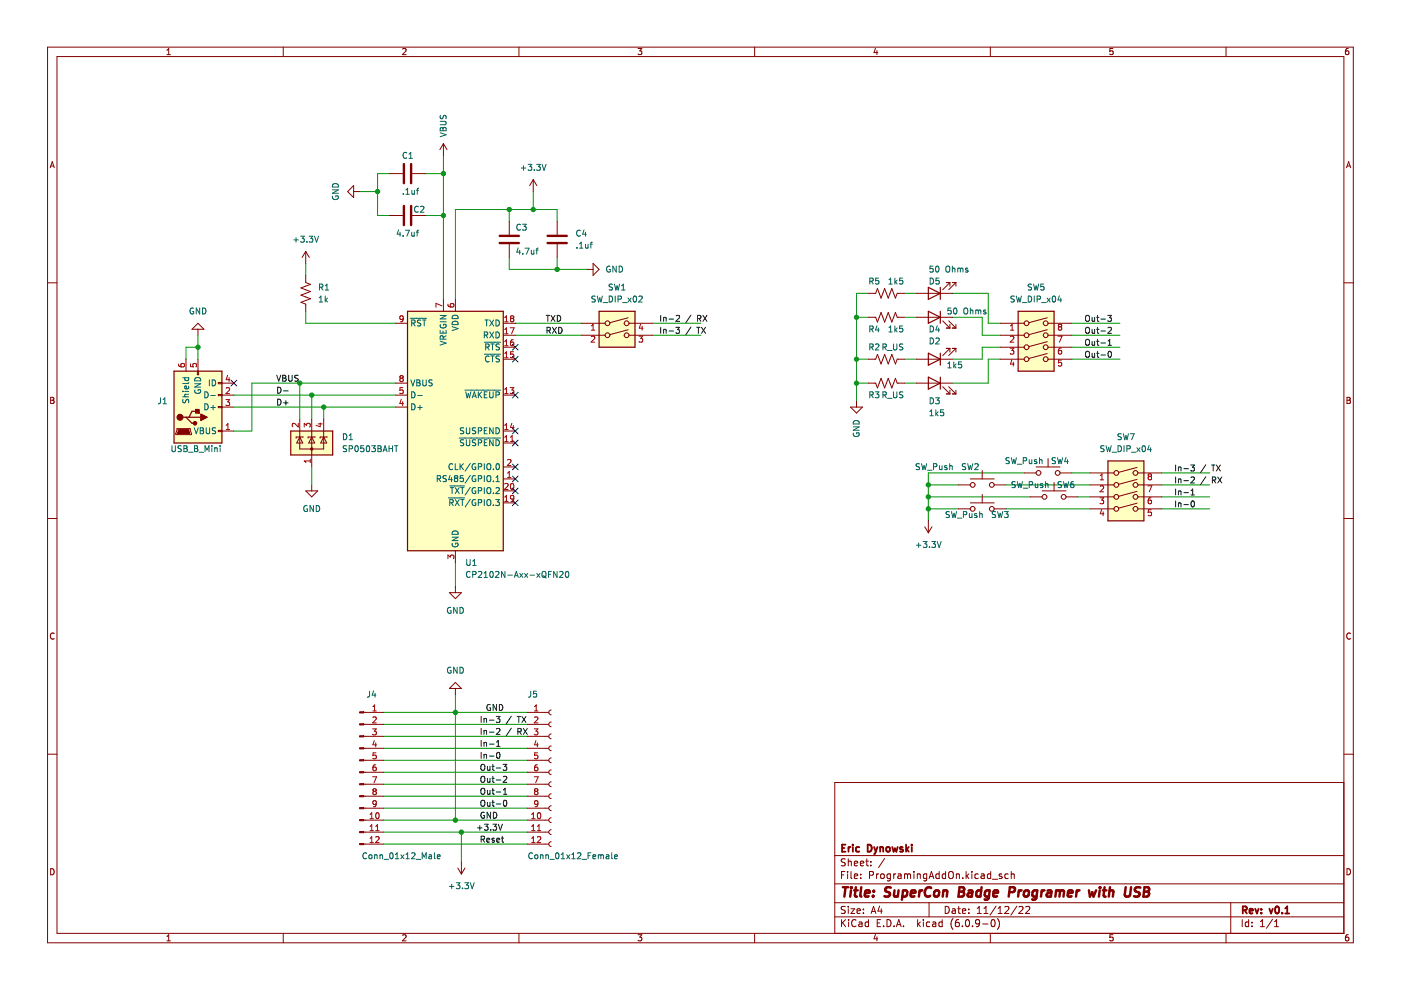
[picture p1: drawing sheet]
<svg xmlns="http://www.w3.org/2000/svg" width="297mm" height="210mm" viewBox="0 0 297 210" stroke-linecap="round" stroke-linejoin="round" font-family="sans-serif">
<path d="M.1 0h297v209.9h-297z" fill-rule="evenodd" fill="#fff" stroke="#fff" stroke-width=".21"/>
<g fill="none" stroke="#840000" stroke-width=".21">
<path d="M10.1 10h276.8v189.9h-276.8zM12.1 12h272.8v185.9h-272.8zM35.4 11.6h.7M35.4 10.7l.4-.4v1.3M60.1 10v2M85.4 10.4l.5-.1 .2 .4-.8 .9h.8M110 10v2M135.3 10.3h.8l-.5 .5 .4 .1v.6l-.2 .1-.5-.1M160 10v2M185.6 10.2l-.3 .9h.8M185.9 10.7v.9M210 10v2"/>
<path d="M236 10.3h-.7v.6l.6-.1 .1 .7-.2 .1-.5-.1M259.9 10v2M285.9 10.3h-.4l-.2 .3v.7l.2 .3 .4-.1v-.7h-.4l-.2 .2M10.6 35.6l.5-1.3 .4 1.3M10.8 35.2h.6M75 39.3v2.6l-1.3-1.3zM82.6 36.8h2.8M87.4 36.8h2.8M94 30.5v2.5M94 30.5l-.7 1.2M94 30.5l.8 1.2M113.1 38.1l-.8 1.2"/>
<path d="M113.1 38.1v2.5M113.1 38.1l.7 1.2M285.5 35.6l.4-1.3 .5 1.3M285.6 35.2h.6M10.1 60h2M64.8 53.3v2.5M64.8 58.4v1.5l1 .4-2 .8 2 .7-2 .8 2 .7-2 .8 1 .4v1.5M64.8 53.3l-.7 1.3M64.8 53.3l.8 1.3M75 40.6h1.2M82.6 45.7h2.8M87.4 45.7h2.8"/>
<path d="M108 47v2.8M108 51.8v2.8M118.1 47v2.8M118.1 51.8v2.8M124.5 57.1h1.2M125.7 55.8l1.3 1.3-1.3 1.3zM200.6 59.9h.8M201.4 59.9l-1.5 1.5M201.4 59.9v.8M201.9 59.9h.8M202.7 59.9l-1.6 1.5M202.7 59.9v.8"/>
<path d="M284.9 60h2M39.4 76.2v2.5M40.7 69.8l1.3-1.3 1.2 1.3zM41.8 78.7h.3v.8h-.3zM42 69.8v1.3M42 76.2v2.5M83.9 68.5h2.5M94 63.5v2.5M96.6 63.5v2.5M106.7 76.2h2.5M106.7 68.5h2.5M106.7 71.1h2.5"/>
<path d="M106.7 73.6h2.5M123.2 68.5h5.1M123.2 71.1h5.1M133.2 69.9l-3.9 1.1M133.2 67.4l-3.9 1M133.4 68.5h5M133.4 71.1h5M184.1 67.3h1.6l.3 1 .8-2 .8 2 .7-2 .8 2 .7-2 .4 1h1.5M184.1 62.2h1.6l.3-1 .8 2 .8-2 .7 2 .8-2 .7 2 .4-1h1.5M184.1 76.2h1.6l.3-1.1 .8 2.1 .8-2.1 .7 2.1 .8-2.1 .7 2.1 .4-1h1.5M194.3 67.3h7.6M194.3 62.2h7.6"/>
<path d="M194.3 76.2h7.6M199.9 68l1.5 1.6M200.6 69.6h.8M200.6 73.9h.8M201.1 68l1.6 1.6M201.4 68.8v.8M201.4 73.9v.7M201.4 73.9l-1.5 1.5M201.9 69.6h.8M201.9 73.9h.8M202.7 68.8v.8M202.7 73.9v.7"/>
<path d="M202.7 73.9l-1.6 1.5M212.1 76.2h5M212.1 68.5h5M212.1 71.1h5M212.1 73.6h5M222 75l-3.8 1M222 72.5l-3.8 1M222 69.9l-3.8 1.1M222 67.4l-3.8 1M222.2 76.2h5.1M222.2 68.5h5.1M222.2 71.1h5.1"/>
<path d="M222.2 73.6h5.1M10.7 84.2h.5l.2 .3-.2 .4 .2 .1 .1 .3-.3 .2h-.5zM10.7 84.9h.5M37.5 90.9h2.8l.3 1.2h-3.3zM37.9 91.1h2l.3 .8h-2.5zM46.3 81.1h.8v.3h-.8zM46.3 83.6h.8v.3h-.8zM46.3 86.2h.8v.2h-.8zM46.3 91.3h.8v.2h-.8zM47.1 81.2h2.5M47.1 86.3h2.5M47.1 91.4h2.5"/>
<path d="M47.1 83.8h2.5M63.6 88.8v6.4h5v-6.4M63.6 92.7l.6 1.2h-1.3zM64.3 92.7h-1.5v.2M66.1 88.8v10.2M66.1 92.7l.6 1.2h-1.2zM66.9 92.7h-1.6v.2M68.6 92.7l.7 1.2h-1.3zM69.4 92.7h-1.5v.2M83.9 81.2h2.5M83.9 86.3h2.5M83.9 83.8h2.5"/>
<path d="M106.7 91.4h2.5M106.7 83.8h2.5M106.7 93.9h2.5M106.7 99h2.5M180.3 86.3h2.6l-1.3 1.3zM181.6 85v1.3M184.1 81.2h1.6l.3 1 .8-2 .8 2 .7-2 .8 2 .7-2 .4 1h1.5M194.3 81.2h7.6M199.9 82l1.5 1.5M200.6 83.5h.8M201.1 82l1.6 1.5M201.4 82.8v.7"/>
<path d="M201.9 83.5h.8M202.7 82.8v.7M208.3 99.8v1.7M219.7 99h5.1M222.2 97.2v1.8M241.1 99.1l-3.9 1M285.6 84.2h.4l.3 .3-.3 .4 .3 .1v.3l-.2 .2h-.5zM285.6 84.9h.4M10.1 109.9h2M64.8 104.1h2.6l-1.3 1.3zM66.1 102.8v1.3M96.6 116.8v2.5"/>
<path d="M106.7 104.1h2.5M106.7 101.5h2.5M106.7 106.6h2.5M196.1 111.7l.7 1.3M196.8 110.4v2.6M197.6 111.7l-.8 1.3M203.2 102.8h2.5M203.2 107.9h2.5M205.7 101.5h5.1M205.7 106.6h5.1M208.3 104.8v1.8M210.8 102.8h2.5"/>
<path d="M210.8 107.9h2.5M217.1 100.3h2.6M218.4 105.4h2.5M220.9 104.1h5.1M223.5 102.3v1.8M224.8 100.3h2.5M226 105.4h2.6M231.1 100.3h5.1M231.1 105.4h5.1M231.1 102.8h5.1M231.1 107.9h5.1M241.1 106.7l-3.9 1"/>
<path d="M241.1 104.2l-3.9 1M241.1 101.6l-3.9 1.1M241.3 100.3h5M241.3 105.4h5M241.3 102.8h5M241.3 107.9h5M284.9 109.9h2M11.5 134.3a.58 .58 0 0 0-.8 .6 .58 .58 0 0 0 .8 .5M95.3 125.7h2.5l-1.2 1.2zM96.6 124.4v1.3M286.3 134.3a.58 .58 0 0 0-.8 .6 .58 .58 0 0 0 .8 .5M10.1 159.9h2"/>
<path d="M77.1 158.7h4.2M77.1 156.1h4.2M77.1 153.6h4.2M77.1 151h4.2M96.6 146v1.2M96.6 144.7l1.2 1.3h-2.5zM111.8 158.7h4.6M111.8 156.1h4.6M111.8 153.6h4.6M111.8 151h4.6M116.9 158.2a.51 .51 0 0 0-.5 .5 .51 .51 0 0 0 .5 .5M116.9 155.6a.51 .51 0 0 0-.5 .5 .51 .51 0 0 0 .5 .5"/>
<path d="M116.9 153.1a.51 .51 0 0 0-.5 .5 .51 .51 0 0 0 .5 .5M116.9 150.5a.51 .51 0 0 0-.5 .5 .51 .51 0 0 0 .5 .6M284.9 159.9h2M77.1 179h4.2M77.1 176.4h4.2M77.1 173.9h4.2M77.1 171.4h4.2M77.1 168.8h4.2M77.1 166.3h4.2M77.1 163.7h4.2M77.1 161.2h4.2M111.8 179h4.6"/>
<path d="M111.8 176.4h4.6M111.8 173.9h4.6M111.8 171.4h4.6M111.8 168.8h4.6M111.8 166.3h4.6M111.8 163.7h4.6M111.8 161.2h4.6M116.9 178.5a.51 .51 0 0 0-.5 .5 .51 .51 0 0 0 .5 .5M116.9 175.9a.51 .51 0 0 0-.5 .5 .51 .51 0 0 0 .5 .5M116.9 173.4a.51 .51 0 0 0-.5 .5 .51 .51 0 0 0 .5 .5M116.9 170.8a.51 .51 0 0 0-.5 .6 .51 .51 0 0 0 .5 .5M116.9 168.3a.51 .51 0 0 0-.5 .5 .51 .51 0 0 0 .5 .5"/>
<path d="M116.9 165.8a.51 .51 0 0 0-.5 .5 .51 .51 0 0 0 .5 .5M116.9 163.2a.51 .51 0 0 0-.5 .5 .51 .51 0 0 0 .5 .5M116.9 160.7a.51 .51 0 0 0-.5 .5 .51 .51 0 0 0 .5 .5M284.9 165.9h-107.9v32M10.7 184.2a.66 .66 0 0 1 .8 .6 .66 .66 0 0 1-.8 .7zM35.4 198.6l.4-.4v1.3M35.4 199.5h.7M60.1 197.9v2M85.4 198.3l.5-.1 .2 .4-.8 .9h.8M97.1 184l.7 1.3M97.8 182.8v2.5M98.6 184l-.8 1.3"/>
<path d="M110 197.9v2M135.3 198.2h.8l-.5 .5 .4 .1v.6l-.2 .1-.5-.1M160 197.9v2M177 194.4h107.9M177 191.4h107.9M177 187.4h107.9M177 181.4h107.9M178.4 195v1.5M178.4 185.5h.5M178.6 195.6l.7 .9M179.1 184.8h-.7v1.5M179.2 192.2h-.6l-.2 .1v.4l.7 .3 .1 .4-.3 .3-.5-.1"/>
<path d="M179.2 182.2l-.6-.1-.2 .1v.5l.7 .2 .1 .4-.3 .3-.5-.1M179.3 195l-.9 .8M179.7 184.8v.1M179.7 185.3v1M179.9 182.1v1.5M179.9 192.2v.1M179.9 192.7v1M179.9 182.7l.2-.1 .3 .1 .1 .9M179.9 195v.1M179.9 195.5v1M180.4 192.7h.8l-.8 1h.8M180.4 184.8v1.3l.2 .2"/>
<path d="M181.1 185.8l.7-.2v-.2l-.5-.1-.2 .2 .1 .7h.6M181.1 183.1l.7-.2v-.2l-.5-.1-.2 .2 .1 .7h.6M181.5 195.1a.71 .71 0 0 0-1 .5 .71 .71 0 0 0 .7 .9l.3-.2M181.7 193.2l.7-.2-.1-.3h-.4l-.2 .2 .1 .7h.5M182.1 195.5h.6l.1 1M182.4 183.1l.7-.2v-.2l-.5-.1-.2 .2 .1 .7h.6M182.5 186.1v.2M182.5 185.4v.1M182.8 195.8l-.5 .1-.2 .2 .2 .4 .5-.1M183.1 192.7v.2M183.1 193.5v.2M183.6 182.6h.5"/>
<path d="M183.8 182.1v1.3l.3 .2M184.1 195.5h-.4l-.3 .3 .2 .6h.5M184.1 195v1.5M184.3 185.6l.8-.1 .1-.2-.1-.4-.8-.1v1.5M184.6 182.7v.1M184.6 183.4v.2M184.7 193.7l.5-1.5 .5 1.5M184.8 193.2h.8M185.6 198.1l-.3 .9h.8M185.8 185.3v1M185.9 198.6v.9M186 195.7h.5"/>
<path d="M186.3 185.3l-.5 .3M186.5 192.1l-.4 1.1h1M186.7 195h-.7v1.5h.7M186.8 185.4l.2-.1 .4 .1 .1 .6-.2 .2-.3 .1-.2-.2zM186.8 192.7v1M187.3 196.3v.2M187.6 182l-1.3 1.9M188.1 195a.76 .76 0 0 1 .8 .7 .76 .76 0 0 1-.8 .8zM188.8 185.3v1.2l-.3 .3-.4-.1M188.8 185.4l-.5-.1-.2 .3 .1 .6h.6M189.5 185.3v1M189.6 196.3v.2"/>
<path d="M189.9 185.3l-.4 .3M190.1 196.5l.5-1.5 .5 1.5M190.2 196h.7M190.4 185.4h.6l.1 .9M191.1 185.6l-.5 .1-.3 .2 .3 .4 .5-.1M191.6 196.3v.2M191.8 185.4l.4-.1 .2 .2M191.8 185.3v1M192.4 185.5l.2-.2 .4 .1 .1 .9M192.4 185.5v.8M193.8 184.8v.1M193.8 185.3v1"/>
<path d="M194.5 185.4l.2-.1 .4 .1v.9M194.5 185.3v1M194.6 195v1.5M194.7 195.9l.4 .6M195.1 195.5l-.5 .5M195.8 195v.1M195.8 195.5v1M196.5 185.4l-.4-.1-.3 .3 .1 .6h.6M196.5 185.3v1.2l-.3 .3-.4-.1M197 191.4v3M197 186.3l.5-1.5 .5 1.5M197.1 195.5h-.4l-.3 .3 .2 .6h.5"/>
<path d="M197.1 185.9h.7M197.8 195.5h.5l.1 1M198.4 195.8l-.5 .1-.2 .2 .2 .4 .5-.1M199.1 185.4l-.4-.1-.3 .3 .2 .6h.5M199.1 184.8v1.5M199.8 195.5h-.5l-.2 .3 .1 .6h.6M199.8 195v1.5M200.4 192.2a.76 .76 0 0 1 .9 .7 .76 .76 0 0 1-.9 .8zM200.5 185.4l-.4-.1-.3 .3 .1 .6h.6M200.5 184.8v1.5M201.2 185l.3-.2a.5 .5 0 0 1 .6 .5v.5a.5 .5 0 0 1-.5 .5 .5 .5 0 0 1-.5-.5zM201.9 192.7h.6l.1 1"/>
<path d="M202.1 194.8a1.72 1.72 0 0 0 0 2.2M202.6 193l-.5 .1-.3 .2 .3 .4 .5-.1M202.8 185.4l.2-.1 .3 .1 .1 .9M202.8 185.3v1M203.1 192.7h.5M203.3 192.2v1.3l.3 .2M203.3 195h-.5a1.01 1.01 0 0 0 0 1.5l.5-.2 .1-.5-.3-.3-.4 .1-.1 .2M204.1 193.2l.7-.2-.1-.3h-.4l-.2 .2v.7h.6M204.1 196.3v.2M204.1 186.1v.2M204.8 195.1l.3-.1a.8 .8 0 0 1 .5 .7 .8 .8 0 0 1-.5 .8l-.4-.6zM204.8 184.8v1.5"/>
<path d="M205 185.7l.4 .6M205.4 193.5v.2M205.4 192.7v.2M205.4 185.3l-.6 .6M206.1 184.8v.1M206.1 185.3v1M206.2 196.3v.2M207.2 193.7h.8M207.2 192.6l.4-.4v1.5M207.4 185.4l-.4-.1-.3 .3 .1 .6h.6M207.7 195.6l-.3 .3-.4-.1-.2-.2v-.3l.3-.3h.3l.3 .3a1 1 0 0 1-.4 1.2h-.3M208 185.4h.6l.1 .9"/>
<path d="M208.3 195.9h1.2M208.6 193.7h.9M208.6 192.6l.4-.4v1.5M208.7 185.6l-.5 .1-.2 .2 .2 .4 .5-.1M210 197.9v2M210 185.4l-.4-.1-.3 .3 .2 .6h.5M210 184.8v1.5M210.3 195.1l.2-.1a.8 .8 0 0 1 .5 .7 .8 .8 0 0 1-.5 .8l-.4-.6zM210.4 186.4h1.1M211.2 192.1l-1.3 1.9M211.5 194.8a1.72 1.72 0 0 1 0 2.2M211.6 193.7h.9"/>
<path d="M211.6 192.6l.4-.4v1.5M212.4 185.4l-.4-.1-.2 .2 .1 .2 .5 .2v.3h-.6M213 192.3l.6-.1 .3 .4-.9 1.1h.9M213.8 185.4l-.5-.1-.3 .3 .2 .6h.6M214.4 185.4l.2-.1 .4 .1v.9M214.4 184.8v1.5M215.6 192.1l-1.3 1.9M216 192.3l.6-.1 .3 .4-.9 1.1h.9M217.5 192.3l.5-.1 .3 .4-.9 1.1h.9M236 198.2h-.7v.6l.6-.1 .1 .7-.2 .1-.5-.1M259.9 197.9v2M260.9 191.4v6.5"/>
<path d="M263.4 195v1.5M264.7 195.5h-.4l-.3 .3 .2 .6h.5M264.7 195v1.5M265.4 196.3v.2M265.4 195.5v.2M267.2 196.5h.9M267.2 195.4l.5-.4v1.5M269.8 194.9l-1.3 1.9M270.2 196.5h.9M270.2 195.4l.5-.4v1.5M285.6 184.2a.66 .66 0 0 1 .7 .6 .66 .66 0 0 1-.7 .7zM285.9 198.2h-.4l-.2 .3v.7l.2 .3 .4-.1v-.7h-.4l-.2 .2"/>
<circle cx="128.8" cy="68.5" r=".51"/>
<circle cx="128.8" cy="71.1" r=".51"/>
<circle cx="132.9" cy="68.5" r=".51"/>
<circle cx="132.9" cy="71.1" r=".51"/>
<circle cx="217.6" cy="76.2" r=".51"/>
<circle cx="217.6" cy="73.6" r=".51"/>
<circle cx="217.6" cy="68.5" r=".51"/>
<circle cx="217.6" cy="71.1" r=".51"/>
<circle cx="221.7" cy="68.5" r=".51"/>
<circle cx="221.7" cy="71.1" r=".51"/>
<circle cx="221.7" cy="76.2" r=".51"/>
<circle cx="221.7" cy="73.6" r=".51"/>
<circle cx="206.2" cy="102.8" r=".51"/>
<circle cx="206.2" cy="107.9" r=".51"/>
<circle cx="210.3" cy="107.9" r=".51"/>
<circle cx="210.3" cy="102.8" r=".51"/>
<circle cx="220.2" cy="100.3" r=".51"/>
<circle cx="221.5" cy="105.4" r=".51"/>
<circle cx="224.2" cy="100.3" r=".51"/>
<circle cx="225.5" cy="105.4" r=".51"/>
<circle cx="236.7" cy="105.4" r=".51"/>
<circle cx="236.7" cy="107.9" r=".51"/>
<circle cx="236.7" cy="102.8" r=".51"/>
<circle cx="236.7" cy="100.3" r=".51"/>
<circle cx="240.7" cy="102.8" r=".51"/>
<circle cx="240.7" cy="100.3" r=".51"/>
<circle cx="240.7" cy="107.9" r=".51"/>
<circle cx="240.7" cy="105.4" r=".51"/>
</g>
<g fill="none" stroke="#840000" stroke-width=".39">
<path d="M178.5 179.8h.5M179.3 179.1h-.8v1.5h.8M179.9 179.6v1M180.3 179.6l-.4 .3M180.8 179.1v.1M180.8 179.6v1M182.2 179.7l-.4-.1-.3 .3 .1 .6h.6M184 179.1a.76 .76 0 0 1 .8 .7 .76 .76 0 0 1-.8 .8zM185.3 179.6l.4 1M186 179.6l-.3 1M186.6 179.7l.2-.1 .4 .1 .1 .9M186.6 179.6v1"/>
<path d="M188 179.7l.2-.1 .4 .1 .1 .6-.2 .2-.3 .1-.2-.2zM189.2 179.6l.3 1 .2-.7 .3 .7 .3-1M191.4 179.7l-.4-.1-.2 .2 .1 .2 .5 .2v.3h-.6M192.1 179.1v1.5M192.7 179.6l-.6 .6M193.3 179.1v.1M193.3 179.6v1M185.7 180.6l-.4 .5M192.2 180l.5 .6M263.5 193l.7-.1 .2-.2-.1-.4-.8-.1v1.5M263.9 193l.5 .7M264.9 193.2l.7-.2v-.3h-.5l-.2 .2 .1 .7h.6"/>
<path d="M266.1 192.7l.4 1 .3-1M267.4 193.5v.2M267.4 192.7v.2M269.1 192.7l.4 1 .3-1M270.5 192.3l.2-.1a.8 .8 0 0 1 .5 .7 .8 .8 0 0 1-.5 .8l-.4-.6zM271.8 193.5v.2M272.5 193.7h.8M272.5 192.6l.4-.4v1.5"/>
</g>
<g fill="none" stroke="#840000" stroke-width=".52">
<path d="M178.7 188.1h1.1M179.3 188.1l-.3 2M180.4 188.8l-.1 1.3M180.5 188.1v.2M181.1 188.8h.8M181.5 188.1l-.3 1.7 .1 .2 .4 .1M182.6 188.1l-.2 1.7 .2 .3M183.4 189.4l1-.2-.1-.3-.5-.1-.4 .3v.9h.8M185.1 189.9v.2M185.3 188.9l-.1 .2M188.9 188.2a.85 .85 0 0 0-1.1 .1l-.1 .6 .9 .4v.6a.85 .85 0 0 1-1.1 .1M189.7 188.8l-.1 1.2 .5 .1 .3-.2"/>
<path d="M190.5 188.8l-.2 1.3M191.5 188.9h.7l.2 .3-.1 .5a.66 .66 0 0 1-1 .3M191.5 188.8l-.3 2M193.1 189.4l1-.2-.1-.3-.5-.1-.4 .3v.9h.8M195 188.8l-.2 1.3M195.6 188.8l-.4 .1-.3 .3M197.4 188.3a.88 .88 0 0 0-1 0 .88 .88 0 0 0-.3 .9 .69 .69 0 0 0 .3 .8 .69 .69 0 0 0 .8-.1M198.2 189l.1-.1a.5 .5 0 0 1 .8 .3v.5l-.3 .3a.5 .5 0 0 1-.8-.3zM200 189l.3-.2 .5 .1-.1 1.2M200 188.8l-.1 1.3M203.3 189.1h.7M203.4 188.1h.7l.3 .2v.4l-.4 .4 .3 .1a.58 .58 0 0 1-.3 .9h-.8z"/>
<path d="M205.4 188.9h.7v1.2M206.2 189.2l-.7 .1a.4 .4 0 0 0-.3 .4 .4 .4 0 0 0 .2 .4l.7-.1M208 188.9a.66 .66 0 0 0-1 .3v.5l.1 .3h.8M208.1 188.1l-.2 2M209.8 188.9a.66 .66 0 0 0-1 .3v.5l.1 .3h.8M209.8 188.8l-.2 1.6-.4 .4-.5-.1M210.6 189.4l1-.2-.1-.3-.5-.1-.3 .3-.1 .9h.8M214 189.2h.7l.4-.2a.51 .51 0 0 0-.2-.9h-.8l-.2 2M216 188.8l-.1 1.3M216.6 188.8l-.4 .1-.2 .3M217.2 189l.1-.1a.5 .5 0 0 1 .9 .3l-.1 .5-.2 .3a.5 .5 0 0 1-.9-.3zM219.9 188.9a.66 .66 0 0 0-1 .3v.5l.1 .3h.8"/>
<path d="M219.9 188.8l-.2 1.6-.4 .4-.5-.1M220.9 188.8l-.2 1.3M221.5 188.8l-.4 .1-.3 .3M222.1 188.9h.8l-.1 1.2M222.9 189.2l-.7 .1a.4 .4 0 0 0-.3 .4 .4 .4 0 0 0 .2 .4l.7-.1M223.9 189l.6-.2 .2 .3M223.9 188.8l-.1 1.3M224.7 189.1a.5 .5 0 0 1 .8-.2v1.2M224.7 189.1l-.1 1M226.4 189.4l1-.2-.1-.3-.5-.1-.3 .3-.1 .9h.8M228.3 188.8l-.2 1.3M228.9 188.8l-.4 .1-.2 .3"/>
<path d="M230.9 188.8l.2 1.3 .5-.9 .3 .9 .5-1.3M233.2 188.8l-.2 1.3M233.2 188.1v.2M233.8 188.8h.8M234.2 188.1l-.2 1.7 .1 .2 .3 .1M235.2 189l.3-.2 .5 .1-.1 1.2M235.3 188.1l-.2 2M238.7 188.1l-.2 1.6 .1 .3a.66 .66 0 0 0 1-.3l.2-1.6M241.8 188.2a.85 .85 0 0 0-1.1 .1v.6l.9 .4-.1 .6a.85 .85 0 0 1-1.1 .1M242.5 189.1h.7M242.7 188.1h.6l.3 .2v.4l-.4 .4 .3 .1a.58 .58 0 0 1-.3 .9h-.8z"/>
</g>
<g fill="#ffffc2" stroke="#ffffc2" stroke-width=".25">
<path d="M127 66h7.6v7.6h-7.6z" fill-rule="evenodd"/>
<path d="M36.9 78.7h10.2v15.2h-10.2z" fill-rule="evenodd"/>
<path d="M61.6 91.4h8.9v5.1h-8.9z" fill-rule="evenodd"/>
<path d="M215.9 66h7.6v12.7h-7.6z" fill-rule="evenodd"/>
<path d="M86.4 66h20.3v50.8h-20.3z" fill-rule="evenodd"/>
<path d="M234.9 97.7h7.6v12.7h-7.6z" fill-rule="evenodd"/>
</g>
<g fill="none" stroke="#000084" stroke-width=".21">
<path d="M108.6 73l1.3 1.2M108.6 75.5l1.3 1.3M109.9 73l-1.3 1.2M109.9 75.5l-1.3 1.3M49 80.6l1.2 1.2M50.2 80.6l-1.2 1.2M108.6 90.8l1.3 1.2M108.6 93.3l1.3 1.2M108.6 83.2l1.3 1.2M108.6 98.4l1.3 1.2M109.9 90.8l-1.3 1.2M109.9 93.3l-1.3 1.2"/>
<path d="M109.9 83.2l-1.3 1.2M109.9 98.4l-1.3 1.2M108.6 100.9l1.3 1.3M108.6 106l1.3 1.2M108.6 103.5l1.3 1.2M109.9 100.9l-1.3 1.3M109.9 106l-1.3 1.2M109.9 103.5l-1.3 1.2"/>
</g>
<g fill="none" stroke="#009600" stroke-width=".21">
<path d="M82.6 36.8h-2.5v8.9h2.5M90.2 36.8h3.8M94 33v30.5M64.8 55.8v2.6M76.2 40.6h3.9M90.2 45.7h3.8M108 54.6v2.5h16.5M108 44.4v2.6M113.1 40.6v3.8M118.1 47v-2.6h-21.5v19.1M118.1 54.6v2.5M42 71.1v5.1"/>
<path d="M42 73.6h-2.6v2.6M64.8 66v2.5h19.1M109.2 71.1h14M109.2 68.5h14M138.4 71.1h10.2M138.4 68.5h10.2M181.6 67.3h2.5M181.6 76.2h2.5M184.1 62.2h-2.5v22.8M191.7 67.3h2.6M191.7 76.2h2.6M191.7 62.2h2.6"/>
<path d="M201.9 67.3h6.4v3.8h3.8M201.9 62.2h7.6v6.3h2.6M212.1 73.6h-3.8v2.6h-6.4M212.1 76.2h-2.6v5h-7.6M227.3 76.2h10.1M227.3 71.1h10.1M227.3 68.5h10.1M227.3 73.6h10.1M49.6 83.8h34.3M49.6 86.3h34.3M63.6 81.2v7.6M66.1 83.8v5"/>
<path d="M66.1 99v3.8M68.6 86.3v2.5M83.9 81.2h-30.5v10.2h-3.8M181.6 81.2h2.5M191.7 81.2h2.6M96.6 119.3v5.1M196.8 107.9h6.4M196.8 105.4h21.6M196.8 102.8h6.4M213.3 107.9h17.8M213.3 102.8h17.8M217.1 100.3h-20.3v10.1"/>
<path d="M227.3 100.3h3.8M228.6 105.4h2.5M246.3 100.3h10.2M246.3 107.9h10.2M246.3 105.4h10.2M246.3 102.8h10.2M81.3 156.1h30.5M81.3 153.6h30.5M81.3 158.7h30.5M81.3 151h30.5M96.6 147.2v26.7M81.3 173.9h30.5"/>
<path d="M81.3 179h30.5M81.3 171.4h30.5M81.3 176.4h30.5M81.3 163.7h30.5M81.3 161.2h30.5M81.3 166.3h30.5M81.3 168.8h30.5M97.8 176.4v6.4"/>
</g>
<g fill="none" stroke="#0f0f0f" stroke-width=".21">
<path d="M58.7 79.6l.4 1.2 .4-1.2M59.9 79.6h.5l.2 .2-.2 .4 .2 .1 .1 .3-.3 .2h-.5zM61.2 79.6v1l.3 .2h.3l.1-.2v-1M63.2 79.6l-.7 .1v.3l.6 .3 .1 .3-.2 .2h-.5M115.8 66.9h.7M116 70.1l.6-.1v-.5l-.6-.1v1.3M116.2 66.9v1.2M116.3 70.1l.4 .6M116.8 66.9l.9 1.2M117.1 69.4l.9 1.3M117.7 66.9l-.9 1.2M118 69.4l-.9 1.3"/>
<path d="M118.2 66.9a.64 .64 0 0 1 .7 .6 .64 .64 0 0 1-.7 .6zM118.5 69.4a.64 .64 0 0 1 .7 .6 .64 .64 0 0 1-.7 .7zM140.1 66.9v1.2M140.1 69.4v1.3M140.7 67.3v.8M140.7 69.8v.9M140.7 67.4l.5-.1v.8M140.7 69.9h.5v.8M141.8 67.6h1M141.8 70.2h1M143.3 69.4h.8l-.4 .5 .3 .1v.5l-.2 .2-.5-.2M143.4 67l.4-.1 .3 .3-.8 .9h.8"/>
<path d="M146.5 66.8l-1.1 1.6M146.5 69.3l-1.1 1.7M147.7 69.4h.7M147.9 67.5h.6l.1-.5-.7-.1v1.2M148.1 69.4v1.3M148.2 67.5l.4 .6M148.7 69.4l.9 1.3M149 66.9l.9 1.2M149.6 69.4l-.9 1.3M149.9 66.9l-.9 1.2M230.2 67l.3-.1a.43 .43 0 0 1 .5 .4v.4a.42 .42 0 0 1-.4 .4 .42 .42 0 0 1-.5-.4zM230.2 69.6l.3-.2a.43 .43 0 0 1 .5 .4v.4a.42 .42 0 0 1-.4 .5 .42 .42 0 0 1-.5-.5z"/>
<path d="M230.2 72.1l.3-.2a.43 .43 0 0 1 .5 .5v.4a.42 .42 0 0 1-.4 .4 .42 .42 0 0 1-.5-.4zM230.2 74.7l.3-.2a.43 .43 0 0 1 .5 .4v.4a.42 .42 0 0 1-.4 .5 .42 .42 0 0 1-.5-.5zM231.5 67.3l.1 .8 .5-.1M231.5 69.8l.1 .8 .5-.1M231.5 72.4l.1 .7h.5M231.5 74.9l.1 .8 .5-.1M232.1 67.3v.8M232.1 69.8v.9M232.1 72.4v.8M232.1 74.9v.8M232.5 67.3h.5M232.5 69.8h.5"/>
<path d="M232.5 72.4h.5M232.5 74.9h.5M232.7 66.9v1.1l.3 .1M232.7 69.4v1.1l.3 .2M232.7 71.9v1.1l.3 .2M232.7 74.5v1.1l.3 .1M233.4 67.6h1M233.4 70.2h1M233.4 72.7h1M233.4 75.3h1M234.9 66.9h.7l-.4 .4 .4 .2v.5l-.2 .1-.5-.1M234.9 69.5l.5-.1 .2 .4-.7 .9h.7"/>
<path d="M234.9 73.2h.7M234.9 72.3l.4-.4v1.3M235 74.6l.2-.1a.68 .68 0 0 1 .5 .6 .68 .68 0 0 1-.5 .6l-.3-.4zM58.9 82.1a.64 .64 0 0 1 .7 .6 .64 .64 0 0 1-.7 .7zM58.9 84.6a.64 .64 0 0 1 .7 .7 .64 .64 0 0 1-.7 .6zM59.9 80.2h.5M60.1 85.4h1M60.1 82.9h1M60.6 84.9v1M249.2 98.6v1.3M249.9 99.1h.4l.1 .8M249.9 99v.9"/>
<path d="M251 99.4h1M252.5 98.6h.7l-.4 .5 .4 .1v.5l-.2 .2-.5-.2M255.7 98.5l-1.1 1.7M256.9 98.6h.7M257.2 98.6v1.3M257.9 98.6l.8 1.3M258.7 98.6l-.8 1.3M249.2 101.1v1.3M249.2 103.7v1.2M249.2 106.2v1.3M249.9 101.6v.8M249.9 104.1v.8"/>
<path d="M249.9 106.6v.9M249.9 106.8l.4-.1 .1 .8M249.9 101.7l.4-.1 .1 .8M249.9 104.2h.4l.1 .7M251 107h1M251 104.5h1M251 101.9h1M252.5 104l.4-.3v1.2M252.5 101.3l.5-.2 .2 .4-.7 .9h.7M252.5 104.9h.7M252.6 106.3l.2-.1a.68 .68 0 0 1 .5 .6 .68 .68 0 0 1-.5 .7l-.3-.5zM255.7 101.1l-1.1 1.6"/>
<path d="M257 101.8l.7-.1v-.4l-.7-.2v1.3M257.3 101.8l.5 .6M258.2 101.1l.8 1.3M259 101.1l-.8 1.3M102 151.9v1.3M102 154.4v1.3M102 157v1.3M102 159.5v1.3M102.6 152.3v.9M102.6 154.9v.8M102.6 157.4v.9M102.6 159.9v.9"/>
<path d="M102.6 152.4h.5l.1 .8M102.6 155l.5-.1 .1 .8M102.6 157.5h.5l.1 .8M103.8 152.7h.9M103.8 157.8h.9M103.8 155.2h.9M103.9 149.4a.58 .58 0 0 0-.7 .6 .58 .58 0 0 0 .8 .5v-.4h-.2M105.2 151.9h.8l-.4 .5 .3 .1v.6l-.1 .1-.6-.1M105.3 149.4v1.2l-.7-1.2v1.2M105.3 154.6l.5-.2 .2 .4-.8 .9h.8M105.3 158.3h.7M105.3 157.3l.3-.3v1.3"/>
<path d="M105.4 159.6l.2-.1a.68 .68 0 0 1 .4 .7 .68 .68 0 0 1-.4 .6l-.3-.5zM105.9 149.4a.64 .64 0 0 1 .7 .6 .64 .64 0 0 1-.7 .6zM108.4 151.8l-1.1 1.7M108.4 154.4l-1.1 1.6M109.6 151.9h.8M109.8 155.1l.6-.1 .1-.4-.7-.2v1.3M110 151.9v1.3M110.1 155.1l.4 .6M110.7 151.9l.8 1.3M111 154.4l.8 1.3M111.5 151.9l-.8 1.3M111.8 154.4l-.8 1.3"/>
<path d="M101.2 175.5h1M101.7 175.1v.9M102 169.9l.3-.2a.43 .43 0 0 1 .5 .4v.4a.42 .42 0 0 1-.4 .5 .42 .42 0 0 1-.4-.5zM102 162.2l.3-.1a.43 .43 0 0 1 .5 .4v.4a.42 .42 0 0 1-.4 .4 .42 .42 0 0 1-.4-.4zM102 164.8l.3-.2a.43 .43 0 0 1 .5 .4v.4a.42 .42 0 0 1-.4 .5 .42 .42 0 0 1-.4-.5zM102 167.3l.3-.2a.43 .43 0 0 1 .5 .5v.4a.42 .42 0 0 1-.4 .4 .42 .42 0 0 1-.4-.4zM102 178l.6-.1 .1-.5-.7-.1v1.3M102.3 178l.4 .6M102.6 160.1l.5-.1 .1 .8M102.7 172.3a.58 .58 0 0 0-.8 .6 .58 .58 0 0 0 .8 .5v-.5h-.2M102.7 174.8h.8l-.4 .4 .3 .2v.5l-.2 .1-.5-.1M103.2 178.1l.6-.1v-.2l-.4-.1-.2 .2 .1 .6h.5"/>
<path d="M103.3 170.1l.1 .8 .5-.1M103.3 162.5l.1 .8 .5-.1M103.3 165l.1 .8 .5-.1M103.3 167.6l.1 .7h.5M103.8 160.3h.9M103.9 162.5v.8M103.9 165v.9M103.9 167.6v.8M103.9 170.1v.8M104 172.2v1.3l-.7-1.3v1.3M104 175.9v.1M104.3 170.1h.5"/>
<path d="M104.3 167.6h.5M104.3 165h.5M104.3 162.5h.5M104.5 167.1v1.1l.3 .2M104.5 169.7v1.1l.3 .1M104.5 162.1v1l.3 .2M104.5 164.6v1.1l.3 .2M104.5 174.8h.8l-.4 .4 .3 .2v.5l-.1 .1-.6-.1M104.6 172.2a.64 .64 0 0 1 .7 .6 .64 .64 0 0 1-.7 .7zM104.8 177.8l-.3-.1-.2 .2 .1 .2 .4 .1v.3h-.5M105.2 170.5h1M105.2 167.9h1"/>
<path d="M105.2 165.4h1M105.2 162.8h1M105.3 178.1l.6-.1v-.2l-.4-.1-.2 .2 .1 .6h.5M105.7 174.8l.4 1.2 .4-1.2M106.3 177.7h.5M106.5 177.3v1.1l.3 .2M106.7 162.1h.8l-.5 .4 .4 .2v.5l-.2 .1-.5-.1M106.7 164.7l.5-.1 .3 .4-.8 .9h.8M106.7 168.4h.8M106.7 167.5l.4-.4v1.3M106.8 169.8l.2-.1a.68 .68 0 0 1 .5 .6 .68 .68 0 0 1-.5 .6l-.3-.4z"/>
</g>
<g fill="none" stroke="#006464" stroke-width=".21">
<path d="M70.7 39a.66 .66 0 0 1 .7 0 .66 .66 0 0 1 .3 .6h-1.2zM86.2 32.4a.56 .56 0 0 0-.8 .5 .56 .56 0 0 0 .8 .6M86.7 33.6h.7M86.7 32.7l.4-.4v1.3M88.8 39.9l-.3 .2v1.1M93.3 25.7h1l.3 .3v.2l-.3 .3h-1M93.3 28.1l1.3 .5-1.3 .4M93.4 24.5l-.1 .4 .3 .3 .3-.1 .2-.6h.4v.7M93.4 27.1h.3l.2 .2 .3-.3 .3 .1 .1 .6h-1.3zM93.9 27.3v.4M110.5 35.6h1M111 35.1v1"/>
<path d="M112 34.8h.8l-.5 .5 .4 .1v.6l-.2 .1-.5-.1M113.3 36v.1M113.8 34.8h.8l-.5 .5 .4 .1v.6l-.2 .1-.5-.1M114.9 34.8l.5 1.3 .4-1.3M62.3 50.9h.9M62.8 50.4v.9M63.7 50.1h.8l-.4 .5 .4 .1v.5l-.2 .1-.6-.1M65.1 51.2v.1M65.5 50.1h.8l-.4 .5 .4 .1v.5l-.2 .1-.6-.1M66.7 50.1l.4 1.2 .4-1.2M70.5 40.3h1.2l-1.2 .7h1.2M70.5 41.6a.58 .58 0 0 0 .6 .7 .58 .58 0 0 0 .5-.8h-.4v.3"/>
<path d="M84.5 48.7l-.3 1h.8M84.8 49.2v.9M85.5 50v.1M85.5 41.1v.1M86 48.8h.8l-.5 1.3M86.1 41.2h.7M86.1 40.3l.3-.4v1.3M87.3 49.2v.8h.5M87.3 40.3l.1 .8h.5M87.8 49.2v.9M87.9 40.3v.9M88.3 49.2h.4"/>
<path d="M88.3 40.3h.5M88.7 43.9a.56 .56 0 0 0-.8 .5 .56 .56 0 0 0 .8 .5M88.7 48.8l-.3 .2v1.1M89.2 43.9l.4-.2 .3 .4-.8 .9h.8M109.9 52.6l-.3 .9h.8M110.2 53v.9M110.4 47.7a.56 .56 0 0 0-.8 .5 .56 .56 0 0 0 .8 .5M110.8 47.5h.8l-.5 .5 .4 .1v.6l-.2 .1-.5-.1M110.8 53.8v.1M111.3 52.6h.9l-.6 1.3M112.7 53v.8h.5M113.2 53v.9"/>
<path d="M113.6 53h.5M114.1 52.6l-.3 .2v1.1M122.3 52.5v.1M122.9 52.6h.7M122.9 51.7l.3-.4v1.3M123 48.9a.56 .56 0 0 0-.7 .5 .56 .56 0 0 0 .7 .6M123.8 48.7l-.3 1h.8M124.1 51.8l.1 .8 .5-.1M124.1 49.2v.9M124.7 51.8v.8M125.1 51.8h.5M125.6 51.3l-.3 .2v1.1"/>
<path d="M129.3 56.5a.58 .58 0 0 0-.7 .6 .58 .58 0 0 0 .8 .5v-.5h-.2M130.7 56.4v1.3l-.8-1.3v1.3M131.3 56.4a.64 .64 0 0 1 .7 .7 .64 .64 0 0 1-.7 .6zM184.4 59.6h.6l.1-.5-.7-.1v1.2M184.7 59.6l.4 .6M186.3 59h-.6l-.1 .6 .6-.1 .1 .6-.2 .1-.5-.1M188.5 59.3l.3-.3v1.2M189.7 59v1.2M189.9 59.7l.3 .5M190.2 59.4l-.5 .5M191.4 59h-.6l-.1 .6 .6-.1 .1 .6-.2 .1-.5-.1M197.2 59a.64 .64 0 0 1 .7 .6 .64 .64 0 0 1-.7 .6z"/>
<path d="M197.8 56.4h-.6l-.1 .6h.7v.6l-.2 .1-.5-.1M198.5 56.5l.2-.1a.68 .68 0 0 1 .4 .7 .68 .68 0 0 1-.4 .6l-.3-.5zM199.1 59h-.6l-.1 .6 .6-.1 .1 .6-.2 .1-.5-.1M200.7 56.5l.1-.1a.43 .43 0 0 1 .6 .4v.5a.42 .42 0 0 1-.4 .4 .42 .42 0 0 1-.5-.4zM201.9 56.4v1.3M201.9 57l.5-.1 .1 .8M203.1 57l.3-.2 .2 .2M203.1 56.8v.9M203.6 57l.2-.2 .3 .1 .1 .8M203.6 57v.7M205.2 56.9l-.3-.1-.2 .2 .1 .2 .4 .1v.3h-.5M41 65.4a.58 .58 0 0 0-.7 .6 .58 .58 0 0 0 .8 .5v-.5h-.3"/>
<path d="M42.3 65.3v1.3l-.7-1.3v1.3M42.9 65.3a.64 .64 0 0 1 .8 .6 .64 .64 0 0 1-.8 .7zM67.7 64h.7M67.7 63.1l.3-.3v1.2M67.7 60.9l.6-.1 .1-.4-.7-.2v1.3M68 60.9l.5 .6M69 61.5h.7M69 60.6l.3-.4v1.3M69 62.8v1.2M69.1 63.6l.3 .4M69.4 63.2l-.4 .5M87 67.5h3.4"/>
<path d="M87.3 68.5h.6l.1-.5-.7-.2v1.3M87.6 68.5l.4 .6M89.2 67.9l-.6 .1v.3l.5 .3 .1 .3-.2 .2h-.5M89.6 67.8h.7M89.9 67.8v1.3M93.3 70v.6h1.3v-.6M93.3 72.3l1.3 .5-1.3 .4M93.3 68.2h1.3M93.3 66.9h1.3l-1.3 .7h1.3M93.4 68.8a.58 .58 0 0 0 .6 .8 .58 .58 0 0 0 .5-.8h-.5v.2M93.9 70.2v.4M94 71.9l-.1-.6-.5-.1-.1 .7h1.3"/>
<path d="M94.6 71.2l-.6 .4M95.9 69.2l1.2 .5-1.2 .4M96 66.9a.66 .66 0 0 1 .8 0 .66 .66 0 0 1 .3 .7h-1.2zM96 68.2a.66 .66 0 0 1 .8-.1 .66 .66 0 0 1 .3 .7h-1.2zM102.7 71h.6v-.5l-.6-.1v1.3M102.7 75.1h3.4M102.7 72.6h3.4M102.8 67.8h.7M103 73.6l.6-.1v-.5l-.6-.1v1.3M103 71l.4 .7M103.2 67.8v1.3M103.3 73.6l.4 .6"/>
<path d="M103.7 75.6a.56 .56 0 0 0-.8 .5 .56 .56 0 0 0 .8 .5M103.8 70.4l.9 1.3M103.8 67.8l.9 1.3M104.1 72.9h.7M104.1 75.5h.7M104.4 72.9v1.3M104.4 75.5v1.2M104.7 70.4l-.9 1.3M104.7 67.8l-.9 1.3M105.2 67.8a.64 .64 0 0 1 .7 .7 .64 .64 0 0 1-.7 .6zM105.2 70.4a.64 .64 0 0 1 .7 .6 .64 .64 0 0 1-.7 .7zM105.9 73l-.5-.1-.2 .3 .1 .3 .5 .2v.4h-.6"/>
<path d="M105.9 75.5h-.5l-.2 .2 .1 .3 .5 .2v.4l-.6 .1M126.2 62.8l-.7 .1v.4l.6 .2 .1 .3-.2 .2h-.5M126.6 62.8l.3 1.2 .3-.9 .2 .9 .3-1.2M127.9 64.2h1M129.2 62.8a.64 .64 0 0 1 .7 .6 .64 .64 0 0 1-.7 .6zM129.9 60.3l-.5-.1-.3 .3 .2 .3 .5 .2v.4h-.7M130.3 60.2l.3 1.3 .2-.9 .3 .9 .3-1.3M130.4 62.8v1.2M131 63.4h.6l.1-.5-.7-.1v1.2M131.8 61.5h.7M131.8 60.6l.4-.4v1.3M132 64.2h1"/>
<path d="M133.2 63.2l.6 .8M133.8 63.2l-.6 .8M134.4 62.9l.1-.1a.68 .68 0 0 1 .5 .6 .68 .68 0 0 1-.5 .6l-.3-.4zM135.4 62.9l.5-.1 .3 .3-.8 .9h.8M184.4 69.8l.6-.1 .1-.5-.7-.1v1.3M184.4 73.6l.6-.1 .1-.5-.7-.1v1.3M184.7 69.8l.4 .6M184.7 73.6l.4 .6M185.6 73l.5-.1 .3 .4-.8 .9h.8M185.9 69.1l-.3 .9h.8M186.2 69.5v.9M187.2 73.6l.6-.1 .1-.5-.7-.1v1.3"/>
<path d="M187.5 73.6l.4 .6M188.2 74.3h.9M188.5 70.4h.7M188.5 69.5l.3-.4v1.3M188.5 60.2h.7M189.4 72.9v1.1l.3 .2h.2l.3-.2v-1.1M189.7 69.1v1.3M189.9 69.9l.3 .5M190.2 69.5l-.5 .5M191.4 69.1h-.6l-.1 .6h.6l.1 .6-.2 .1-.5-.1M191.4 73h-.6v.4l.5 .2 .1 .4-.2 .2-.5-.1M197.2 69.1a.64 .64 0 0 1 .7 .7 .64 .64 0 0 1-.7 .6z"/>
<path d="M197.2 71.7a.64 .64 0 0 1 .7 .6 .64 .64 0 0 1-.7 .6zM198.4 71.8l.5-.1 .2 .3-.7 .9h.7M198.7 69.1l-.3 .9h.8M199 69.5v.9M201 78h.7M201 77.1l.3-.4v1.3M201.6 65.3h-.6v.6h.6v.6l-.2 .1-.4-.1M202.2 76.7v1.3M202.3 65.4l.2-.1a.68 .68 0 0 1 .4 .6 .68 .68 0 0 1-.4 .7l-.3-.5zM202.3 77.5l.4 .5M202.7 77.2l-.5 .4M203.9 76.7h-.6l-.1 .6h.6l.1 .6-.2 .1-.5-.1"/>
<path d="M204.4 65.5l.2-.2a.43 .43 0 0 1 .6 .4v.5a.42 .42 0 0 1-.4 .4 .42 .42 0 0 1-.5-.4zM205.7 65.9l.5-.1 .1 .8M205.7 65.3v1.3M206.9 65.9l.3-.2 .2 .2M206.9 65.7v.9M207.4 65.9l.2-.2 .3 .1 .1 .8M207.4 65.9v.7M209 65.8l-.3-.1-.2 .2 .1 .2 .4 .1v.3h-.5M215.1 62.8l-.7 .1v.4l.5 .2 .2 .3-.3 .2h-.5M215.5 62.8l.3 1.2 .2-.9 .3 .9 .3-1.2M216.7 64.2h1M218 62.8a.64 .64 0 0 1 .7 .6 .64 .64 0 0 1-.7 .6z"/>
<path d="M218.7 60.3l-.5-.1-.2 .3 .1 .3 .5 .2v.4h-.6M219.1 60.2l.3 1.3 .3-.9 .2 .9 .3-1.3M219.3 62.8v1.2M219.9 63.4h.6l.1-.5-.7-.1v1.2M220.9 64.2h.9M221.3 60.2h-.6l-.1 .6h.6l.1 .6-.2 .1-.5-.1M222 63.2l.7 .8M222.7 63.2l-.7 .8M223.2 62.9l.2-.1a.68 .68 0 0 1 .4 .6 .68 .68 0 0 1-.4 .6l-.3-.4zM224.6 62.7l-.3 .9h.8M224.9 63.2v.8M34 84.3v1.1l-.4 .2"/>
<path d="M34.6 85.6h.7M34.6 84.7l.3-.4v1.3M36.5 94.5v1l.2 .3 .4-.1 .1-.2v-1M38.4 94.6l-.4-.1-.3 .2 .1 .3 .6 .3v.3l-.7 .1M38.7 84.1h1.3M38.7 83h.2M38.7 80.1h1.3M38.8 84.7l.1 .6h.3l.3-.5 .3-.1 .2 .2-.1 .5M39 94.5h.4l.3 .2-.3 .4 .3 .1v.3l-.2 .3h-.5zM39 95.1h.4M39.2 83h.8M39.2 80.1v.4l.2 .2 .5-.1v-.5"/>
<path d="M39.9 81.9l.1 .4-.2 .1h-.6v-.5l.3-.1 .1 .6M40 95.9h.9M40 83.6l-.8 .1 .1 .4M40 81.1l-.2 .2h-1.1M41.2 90.7l.4 1.3 .4-1.3M41.2 94.5h.5l.2 .2-.2 .4 .2 .1 .1 .3-.3 .3h-.5zM41.2 95.1h.5M41.3 81.4h1.2l-1.2 .7h1.2M41.3 82.7a.58 .58 0 0 0 .6 .7 .58 .58 0 0 0 .5-.8h-.4v.3M41.5 80.1a.66 .66 0 0 1 .7 0 .66 .66 0 0 1 .3 .7h-1.2zM42.2 95.9h1M42.5 90.7h.4l.2 .2-.2 .4 .2 .1 .1 .3-.3 .3h-.4z"/>
<path d="M42.5 91.3h.4M43.4 83.1a.64 .64 0 0 1 .8 .6 .64 .64 0 0 1-.8 .6zM43.4 85.6a.64 .64 0 0 1 .8 .7 .64 .64 0 0 1-.8 .6zM43.5 95.8v-1.3l.4 .9 .4-.9v1.3M43.7 90.7v1l.3 .3h.2l.2-.3v-1M44.4 80.5v1.3M44.7 83.9h1M44.7 86.4h1M44.9 94.5v.1M44.9 94.9v.9M45 80.5a.64 .64 0 0 1 .7 .7 .64 .64 0 0 1-.7 .6zM45.2 85.9v1"/>
<path d="M45.5 94.9v.9M45.5 95h.5l.1 .8M45.7 90.8l-.5-.1-.2 .2 .1 .3 .6 .3v.3l-.7 .1M46.7 94.5v.1M46.7 94.9v.9M72.8 92a.64 .64 0 0 1 .8 .6 .64 .64 0 0 1-.8 .6zM73.5 94.6l-.5-.1-.2 .2 .1 .3 .5 .3v.3l-.6 .1M74 95.2l.6-.1 .1-.5-.7-.1v1.3M74 93.2h.8M74 92.3l.4-.3v1.2M75.4 94.6l.1-.1a.68 .68 0 0 1 .5 .6 .68 .68 0 0 1-.5 .7l-.3-.5zM77.1 94.5h-.6l-.1 .6 .6-.1 .1 .6-.2 .2-.5-.2"/>
<path d="M77.8 94.6l.2-.1a.68 .68 0 0 1 .4 .6 .68 .68 0 0 1-.4 .7l-.3-.5zM78.8 94.5h.8l-.4 .5 .3 .1v.5l-.2 .2-.5-.2M80.1 94.5h.5l.2 .2-.2 .4 .2 .1 .1 .3-.3 .3h-.5zM80.1 95.1h.5M81.2 95.8l.4-1.3 .5 1.3M81.3 95.4h.6M82.5 95.1h.7M82.5 94.5v1.3M83.2 94.5v1.3M83.6 94.5h.8M84 94.5v1.3M87.1 80.5l.4 1.3 .5-1.3"/>
<path d="M87.3 83.1a.64 .64 0 0 1 .7 .6 .64 .64 0 0 1-.7 .6zM87.3 85.6a.64 .64 0 0 1 .7 .7 .64 .64 0 0 1-.7 .6zM88.4 80.5h.4l.2 .3-.2 .3 .2 .2 .1 .3-.2 .2h-.5zM88.4 81.1h.4M88.6 83.9h.9M88.6 86.4h.9M89 85.9v1M89.6 80.5v1.1l.3 .2 .3-.1 .2-.1v-1.1M91.6 80.6l-.6 .1v.3l.5 .3 .1 .3-.2 .2-.5-.1M96 98.4a.56 .56 0 0 0-.8 .5 .56 .56 0 0 0 .8 .6M96.5 98.3v1.3h.6M97.4 92.9h8.7"/>
<path d="M97.5 98.3v1.3M97.7 98.9l.6 .7M98.3 98.3l-.8 .7M98.3 90.8h-.6v.4l.5 .2 .1 .3-.2 .3-.5-.1M98.3 93.3l-.6 .1v.3l.5 .3 .1 .3-.2 .2-.5-.1M98.6 82.7h7.5M98.8 83.1l.3 1.2 .2-.9 .2 .9 .3-1.2M98.9 90.7v1l.2 .3h.3l.2-.3v-1M98.9 93.2v1.1l.2 .2 .4-.1 .1-.1v-1.1M99.7 98.2l-1.1 1.7M100.1 84.3l.5-1.2 .4 1.2M100.3 84h.6"/>
<path d="M100.8 98.4a.58 .58 0 0 0-.7 .6 .58 .58 0 0 0 .8 .5v-.5h-.3M100.9 90.8h-.7v.4l.5 .2 .2 .3-.3 .3-.5-.1M100.9 93.3l-.7 .1v.3l.5 .3 .2 .3-.3 .2-.5-.1M101.4 91.4l.6-.1 .1-.5-.7-.1v1.3M101.4 93.9l.6-.1 .1-.4-.7-.2v1.3M101.4 99l.6-.1 .1-.5-.7-.1v1.3M101.4 83.1v1.2M101.6 83.6l.5 .7M102.1 83.1l-.7 .7M102.7 91.3h.4M102.7 98.3v1.3M102.7 93.8h.4"/>
<path d="M102.7 83.7h.4M103.3 83.1h-.6v1.2h.6M103.3 90.7h-.6v1.3h.6M103.3 93.2h-.6v1.3h.6M103.3 98.5l.2-.2a.43 .43 0 0 1 .6 .4v.5a.42 .42 0 0 1-.5 .4 .42 .42 0 0 1-.4-.4zM103.8 83.1v1l.3 .2h.2l.3-.2v-1M104.6 90.7v1.3l-.8-1.3v1.3M104.6 93.2v1.3l-.8-1.3v1.3M104.6 99.5v.1M105.2 83.7h.6v-.5l-.6-.1v1.2M105.2 90.7a.64 .64 0 0 1 .7 .6 .64 .64 0 0 1-.7 .7zM105.2 93.2a.64 .64 0 0 1 .7 .7 .64 .64 0 0 1-.7 .6z"/>
<path d="M105.3 98.4l.2-.1a.68 .68 0 0 1 .4 .6 .68 .68 0 0 1-.4 .7l-.3-.5zM180.9 90.5h1.3l-1.3 .7h1.3M181 91.8a.58 .58 0 0 0 .5 .8 .58 .58 0 0 0 .5-.8h-.4v.2M181.1 89.3a.66 .66 0 0 1 .7-.1 .66 .66 0 0 1 .4 .7h-1.3zM184.4 83.7h.6l.1-.5-.7-.1v1.2M184.7 83.7l.4 .6M185.6 83.1h.8l-.5 .5 .4 .1v.5l-.2 .1-.5-.1M187.2 83.7h.6l.1-.5-.7-.1v1.2M187.5 83.7l.4 .6M188.2 84.5h.9M189.4 83.1v1l.3 .2h.2l.3-.2v-1M191.4 83.1l-.6 .1v.4l.5 .2 .1 .3-.2 .2h-.5"/>
<path d="M195 98.4h-.7v.4l.5 .2 .2 .3-.3 .3-.5-.1M195.4 98.3l.3 1.3 .2-.9 .3 .9 .3-1.3M196.6 99.7h1M197.1 88.2h.8M197.1 87.2l.4-.3v1.3M197.2 84.3a.64 .64 0 0 1 .7 .7 .64 .64 0 0 1-.7 .6zM197.9 99l.6-.1 .1-.5-.7-.1v1.3M198.4 84.3h.7l-.4 .5 .4 .2v.5l-.2 .1-.5-.1M198.4 86.9v1.3M198.5 87.7l.4 .5M198.9 87.3l-.5 .5M199.2 98.7v.8h.5"/>
<path d="M199.7 98.7v.9M200 86.9h-.6v.6l.6-.1v.6l-.1 .2-.5-.2M200.8 98.8l-.3-.1-.2 .2v.2l.5 .1v.3h-.5M201.4 98.9l.4-.1 .1 .8M201.4 98.3v1.3M204.7 98.4l-.4-.1-.3 .3 .1 .3 .6 .2v.4h-.7M205.2 98.3l.3 1.3 .2-.9 .3 .9 .3-1.3M206.7 98.4l.5-.1 .2 .4-.8 .9h.8M214 97.1l-.7 .1v.3l.6 .3 .1 .3-.2 .2-.5-.1M214.4 97l.3 1.3 .3-.9 .2 .9 .3-1.3M215.7 98.4h1M217 97.7l.6-.1v-.4l-.6-.2v1.3"/>
<path d="M218.2 97.5l.1 .7h.5M218.8 97.5v.8M219.8 97.5h-.3l-.2 .1 .1 .2 .4 .1v.3h-.5M220.4 97.6l.5-.1v.8M220.4 97v1.3M223.8 97.1l-.5-.1-.2 .3 .1 .3 .5 .2v.4h-.6M224.2 97l.3 1.3 .3-.9 .2 .9 .3-1.3M226 97l-.3 .9h.8M226.3 97.5v.8M234.1 94.6h-.7v.4l.6 .2 .1 .3-.3 .3-.4-.1M234.5 94.5l.3 1.3 .3-.9 .2 .9 .3-1.3M235.8 95.9h.9"/>
<path d="M237.1 94.5a.64 .64 0 0 1 .7 .6 .64 .64 0 0 1-.7 .7zM237.7 92h-.4l-.3 .2 .1 .3 .6 .2v.4l-.7 .1M238.2 92l.3 1.2 .2-.9 .3 .9 .3-1.2M238.3 94.5v1.3M238.9 95.2l.6-.1 .1-.5-.7-.1v1.3M239.6 92h.9l-.6 1.2M239.9 95.9h1M241 94.9l.7 .9M241.7 94.9l-.7 .9M242.2 94.6l.2-.1a.68 .68 0 0 1 .5 .6 .68 .68 0 0 1-.5 .7l-.3-.5zM243.6 94.4l-.3 .9h.8M243.9 94.9v.9"/>
<path d="M65.1 107.3a.58 .58 0 0 0-.7 .5 .58 .58 0 0 0 .8 .5v-.4h-.3M66.5 107.2v1.3l-.8-1.3v1.3M67.1 107.2a.64 .64 0 0 1 .7 .6 .64 .64 0 0 1-.7 .7zM92.7 101.5h.6l.1-.5-.7-.2v1.3M93 101.5l.4 .6M94.6 100.9l-.6 .1v.3l.5 .3 .1 .3-.2 .2h-.5M95.1 105.6h3.4M95.4 106.6l.6-.1v-.5l-.6-.1v1.3M95.4 103h3.1M95.4 100.8l-.3 .9h.8M95.5 103.4h.7M95.7 106.6l.4 .6"/>
<path d="M95.7 101.3v.8M95.8 103.4v1.3M95.9 113.9h1.2l-1.2 .7h1.2M95.9 115.2a.58 .58 0 0 0 .6 .8 .58 .58 0 0 0 .5-.8h-.4v.2M96 112.7a.66 .66 0 0 1 .8-.1 .66 .66 0 0 1 .3 .7h-1.2zM96.5 105.9l.9 1.3M96.5 103.4l.9 1.3M96.6 101.4l-.3 .2v.3l.3 .2h.3l.2-.2-.1-.4-.2-.1M96.6 101.4l-.3-.3 .3-.3h.2l.3 .3-.3 .3M96.6 101.4h.2M97.4 105.9l-.9 1.3M97.4 103.4l-.9 1.3"/>
<path d="M97.7 103.4h.7M97.7 105.9h.7M98 103.4v1.3M98 105.9v1.3M98.2 100.8h-.6l-.1 .7 .6-.1 .1 .6-.2 .1-.5-.1M99 118.6v1l.2 .3h.2l.3-.3v-1M99.7 100.8l-1.1 1.6M99.7 105.9l-1.1 1.6M99.7 103.3l-1.1 1.7M100.2 119.9h.7M100.2 119l.4-.4v1.3M100.8 106a.58 .58 0 0 0-.7 .6 .58 .58 0 0 0 .8 .5v-.5h-.3"/>
<path d="M100.8 103.4a.58 .58 0 0 0-.7 .6 .58 .58 0 0 0 .8 .5v-.4h-.3M100.8 100.9a.58 .58 0 0 0-.7 .6 .58 .58 0 0 0 .8 .5v-.4h-.3M101.4 104.1l.6-.1 .1-.5-.7-.1v1.3M101.4 101.5h.6l.1-.5-.7-.2v1.3M101.4 106.6l.6-.1 .1-.5-.7-.1v1.3M102.7 100.8v1.3M102.7 103.4v1.3M102.7 105.9v1.3M103.3 106.1l.2-.2a.43 .43 0 0 1 .6 .4v.5a.42 .42 0 0 1-.5 .4 .42 .42 0 0 1-.4-.4zM103.3 103.6l.2-.2a.43 .43 0 0 1 .6 .4v.4a.42 .42 0 0 1-.5 .5 .42 .42 0 0 1-.4-.5zM103.3 101l.2-.2a.43 .43 0 0 1 .6 .5v.4a.42 .42 0 0 1-.5 .4 .42 .42 0 0 1-.4-.4zM104.6 102v.1"/>
<path d="M104.6 104.5v.2M104.6 107.1v.1M105.1 105.9h.8l-.4 .5 .3 .1v.6l-.2 .1-.5-.1M105.2 103.5l.4-.1 .3 .3-.8 1h.8M105.2 102.1h.7M105.2 101.2l.3-.4v1.3M194.3 115.6h1M194.8 115.1v1M195.7 114.8h.8l-.4 .5 .4 .1v.6l-.2 .1-.6-.1M197.1 116v.1M197.6 114.8h.7l-.4 .5 .4 .1v.6l-.2 .1-.5-.1M198.7 114.8l.4 1.3 .4-1.3"/>
<path d="M201.3 108.5l-.7 .1v.3l.6 .3 .1 .3-.2 .2h-.5M201.7 108.5l.3 1.2 .3-.9 .2 .9 .3-1.2M203 109.9h1M204.3 109.1h.6v-.5l-.6-.1v1.2M205.5 108.9l.1 .8 .5-.1M206.1 108.9v.8M207.1 108.9h-.3l-.2 .2 .1 .1 .4 .2v.3h-.5M207.7 109l.5-.1 .1 .8M207.7 108.5v1.2M211.1 108.5h-.5l-.2 .2 .1 .3 .5 .2v.4l-.6 .1M211.5 108.5l.3 1.2 .3-.9 .2 .9 .3-1.2M213 108.5h.8l-.5 .4 .4 .2v.5l-.2 .1-.5-.1"/>
<path d="M215.3 102.2h-.7v.4l.5 .2 .2 .3-.3 .3-.5-.1M215.7 102.1l.3 1.3 .2-.9 .3 .9 .3-1.3M217 103.5h.9M218.2 102.8l.6-.1 .1-.5-.7-.1v1.3M219.5 102.5l.1 .8h.4M220 102.5v.9M221.1 102.6l-.3-.1-.2 .2v.2l.5 .1v.3h-.5M221.7 102.7l.5-.1v.8M221.7 102.1v1.3M225.1 102.2l-.5-.1-.3 .3 .1 .3 .6 .2v.4h-.7M225.5 102.1l.3 1.3 .2-.9 .3 .9 .3-1.3M227.6 102.1l-.4 .1-.2 .2v.7l.2 .3 .5-.1-.1-.6-.4-.1-.2 .2"/>
<path d="M95.6 128.8a.58 .58 0 0 0-.7 .6 .58 .58 0 0 0 .7 .5v-.4h-.2M96.9 128.8v1.2l-.7-1.2v1.2M97.5 128.8a.64 .64 0 0 1 .8 .6 .64 .64 0 0 1-.8 .6zM99.7 121.3a.56 .56 0 0 0-.8 .5 .56 .56 0 0 0 .8 .5M100.2 121.8h.6l.1-.5-.7-.1v1.2M101.4 121.3l.5-.1 .3 .3-.8 .9h.8M102.6 121.5l.4-.3v1.2M102.6 122.4h.8M104 121.3l.2-.1a.68 .68 0 0 1 .4 .6 .68 .68 0 0 1-.4 .6l-.4-.5zM105.1 121.3l.4-.1 .3 .3-.8 .9h.8M107.1 121.2v1.2l-.8-1.2v1.2M107.7 121.9h.9"/>
<path d="M109 122.4l.5-1.2 .4 1.2M109.2 122.1h.6M110.2 121.6l.7 .8M110.9 121.6l-.7 .8M111.2 121.6l.7 .8M111.9 121.6l-.7 .8M112.4 121.9h.9M113.8 121.6l.7 .8M114.5 121.6l-.7 .8M115 121.3l.2-.1a.43 .43 0 0 1 .6 .4v.4a.42 .42 0 0 1-.5 .4 .42 .42 0 0 1-.4-.4zM115.2 122.1l.6 .4M116.3 121.8h.4"/>
<path d="M116.9 121.2h-.6v1.2M118.1 121.2v1.2l-.7-1.2v1.2M118.7 121.3l.4-.1 .3 .3-.8 .9h.8M120 121.3l.2-.1a.68 .68 0 0 1 .4 .6 .68 .68 0 0 1-.4 .6l-.3-.5zM78.4 146.5l-.1 1.1-.4 .2M79.2 146.5l-.3 .9h.8M79.5 147v.8M95.6 141.5a.58 .58 0 0 0-.7 .6 .58 .58 0 0 0 .7 .5v-.4h-.2M96.9 141.5v1.2l-.7-1.2v1.2M97.5 141.5a.64 .64 0 0 1 .8 .6 .64 .64 0 0 1-.8 .6zM112.5 146.5v1.1l-.5 .2M113.7 146.5h-.6v.6h.6v.6l-.1 .1-.5-.1"/>
<path d="M77.7 180.9a.56 .56 0 0 0-.8 .5 .56 .56 0 0 0 .8 .6M78.3 181.4l.2-.2 .3 .2v.6h-.5zM79.4 181.4l.5-.1 .1 .8M79.4 181.2v.9M80.6 181.4l.5-.1v.8M80.6 181.2v.9M81.4 182.2h1M82.7 180.9l.2-.1a.68 .68 0 0 1 .5 .6 .68 .68 0 0 1-.5 .7l-.3-.5zM83.8 182.1h.8M83.8 181.2l.4-.4v1.3M85 181.2l.6 .9M85.6 181.2l-.6 .9"/>
<path d="M86.1 182.1h.7M86.1 181.2l.3-.4v1.3M87.3 180.9l.5-.1 .2 .4-.8 .9h.8M88.2 182.2h1M89.5 182.1v-1.3l.4 .9 .5-.9v1.3M91 181.3h.4l.1 .8M91.5 181.5l-.6 .3 .2 .3 .4-.1M92.1 180.8v1.1l.2 .2M92.7 181.7l.6-.2v-.2l-.4-.1-.2 .2 .1 .6h.5M95.3 187.9h1M95.8 187.5v.9M96.7 187.2h.8l-.4 .4 .4 .2v.5l-.2 .1-.6-.1"/>
<path d="M98.1 188.3v.1M98.5 187.2h.8l-.4 .4 .4 .2v.5l-.2 .1-.6-.1M99.7 187.2l.4 1.2 .4-1.2M112.9 180.9a.56 .56 0 0 0-.8 .5 .56 .56 0 0 0 .8 .6M113.4 181.4l.2-.2 .4 .2-.1 .6h-.5zM114.6 181.4l.5-.1v.8M114.6 181.2v.9M115.7 181.4l.5-.1 .1 .8M115.7 181.2v.9M116.6 182.2h.9M117.9 180.9l.2-.1a.68 .68 0 0 1 .4 .6 .68 .68 0 0 1-.4 .7l-.3-.5zM119 182.1h.7"/>
<path d="M119 181.2l.4-.4v1.3M120.1 181.2l.7 .9M120.8 181.2l-.7 .9M121.2 182.1h.8M121.2 181.2l.4-.4v1.3M122.4 180.9l.5-.1 .3 .4-.8 .9h.8M123.4 182.2h1M124.7 181.4h.4M125.3 180.8h-.6v1.3M125.7 181.7l.6-.2-.1-.2-.3-.1-.2 .2 .1 .6h.4M126.9 181.4l.3-.2 .2 .2M126.9 181.2v.9"/>
<path d="M127.4 181.4l.2-.2 .3 .1v.8M127.4 181.4v.7M128.5 181.3h.5l.1 .8M129.1 181.5l-.6 .3 .2 .3 .4-.1M129.7 180.8v1.1l.2 .2M130.3 181.7l.6-.2-.1-.2-.3-.1-.2 .2 .1 .6h.4"/>
</g>
<g fill="none" stroke="#840000" stroke-width=".25">
<path d="M36.9 78.7h10.2v15.2h-10.2zM86.4 66h20.3v50.8h-20.3zM127 66h7.6v7.6h-7.6zM196.8 60.9l2.6 1.3-2.6 1.3zM196.8 66l2.6 1.3-2.6 1.2zM196.8 74.9l2.6 1.3-2.6 1.2zM196.8 80l2.6 1.2-2.6 1.3zM199.4 60.9v2.6M199.4 66v2.5M199.4 74.9v2.5M199.4 80v2.5M215.9 66h7.6v12.7h-7.6z"/>
<path d="M38.8 88.5h3.8M39.4 88.5l1.3 1.2h.6M42 87.2h-1.3l-.6 1.3M42.6 87.8l1.3 .7-1.3 .6zM61.6 91.4h8.9v5.1h-8.9zM234.9 97.7h7.6v12.7h-7.6z"/>
</g>
<g fill="none" stroke="#a90000" stroke-width=".21">
<path d="M37.9 77.2v.3l.3 .2 .7 .1 .2-.3-.1-.4-.6 .1-.1 .3 .3 .3M40.4 77.1v.6l.6 .1-.1-.6 .6-.1 .2 .2-.2 .5M48.3 79.6l-.3 .9h.7M85.5 67.5l-.2 .2h-.4l-.1-.6 .5-.1 .2 .2-.1 .7-.1 .3h-.4M93.7 64.9l-1.3-.6v.9M95 64.5v.4l.3 .1 .7 .1 .2-.2-.1-.5-.6 .1v.4l.2 .2M107 67.3l.4-.3v1.2M107 69.9l.4-.4v1.3M107 72.4l.4-.4v1.3M107 74.9l.4-.3v1.2M107 75.8h.7M107 73.3h.7"/>
<path d="M107 70.8h.7M107 68.2h.7M108.2 69.5h.8l-.5 1.3M108.5 67.5l-.3-.2 .3-.3h.2l.2 .2-.2 .3M108.5 67.5l-.3 .2 .1 .4 .2 .1h.2l.2-.2v-.4l-.2-.1M108.5 67.5h.2M108.8 72l-.3 .1-.2 .2-.1 .8 .3 .2 .4-.1-.1-.6-.3-.1-.3 .3M108.9 74.6h-.6l-.1 .6 .6-.1 .1 .6-.2 .1-.5-.1M125.4 70h.7M125.4 69.1l.3-.4v1.3M125.4 71.4l.5-.1 .2 .3-.8 .9h.8M135.5 71.3h.8l-.5 .5 .4 .1v.5l-.2 .1-.5-.1"/>
<path d="M135.8 68.7l-.3 .9h.8M136.1 69.2v.8M214.2 73.8h.8l-.5 .5 .4 .1v.6l-.2 .1-.5-.1M214.2 70h.8M214.2 71.4l.5-.1 .3 .3-.8 .9h.8M214.2 69.1l.4-.4v1.3M214.5 76.3l-.3 .9h.8M214.8 76.8v.8M224.3 71.3h.9l-.6 1.2M224.6 69.3l-.2 .2v.3l.2 .2 .4-.1 .1-.1v-.4l-.2-.1M224.6 69.3l-.2-.3 .2-.3 .4 .1 .1 .2-.2 .3M224.6 69.3h.3"/>
<path d="M225 73.8l-.4 .1-.2 .2v.7l.2 .3 .5-.1-.1-.6-.4-.1-.2 .2M225.1 76.4h-.7v.6l.6-.1 .1 .6-.2 .1-.5-.1M47.9 84.7h.8l-.4 .5 .3 .1v.6l-.2 .1-.5-.1M48 91.1h.7M48 90.2l.3-.4v1.3M48 82.3l.4-.1 .3 .4-.8 .9h.8M48.6 80.1v.8M63.2 89.8v.7l-.9-.7-.3 .2 .1 .5M64.5 90.5v-.7l.5 .4 .1-.4h.6l.1 .2-.1 .5M65.8 97.4v.7M65.8 97.7h-1.3l.4 .4M67.5 89.9h.8"/>
<path d="M67.9 89.7v.8l-.9-.3M85 80.2l-.2-.2 .2-.3h.3l.2 .2-.2 .3M85 80.2l-.2 .2v.3l.2 .2h.4l.1-.2v-.3l-.2-.2M85 80.2h.3M85.1 84.7l-.3 .9h.8M85.4 85.2v.8M85.4 82.2h-.6v.6l.6-.1v.6l-.1 .2-.5-.2M107 91.1h.7M107 83.5h.7M107 93.6h.7M107 82.6l.4-.4v1.3M107 90.2l.4-.4v1.3"/>
<path d="M107 92.7l.4-.4v1.3M107.6 97.5l.5-.1 .2 .4-.7 .9h.7M108.2 82.2h.7l-.4 .5 .4 .1v.5l-.2 .2-.5-.2M108.2 93.6h.7M108.2 92.7l.4-.4v1.3M108.5 89.7l-.3 1h.8M108.8 90.2v.9M95 118.5v-.8l.5 .4 .1-.4h.5l.1 .2-.1 .6M107 105.4l.4-.4v1.3M107 106.3h.7M107 102.6l.5-.1 .2 .4-.8 .9h.8M107.6 101.2h.7"/>
<path d="M107.6 100.3l.4-.3v1.2M108.3 102.6l.2-.1a.68 .68 0 0 1 .5 .6 .68 .68 0 0 1-.5 .7l-.3-.5zM108.9 105.6l-.2 .2h-.4v-.6l.4-.2 .2 .3v.7l-.2 .2-.4 .1M233.2 105.5h.8l-.4 .5 .3 .1v.6l-.1 .1-.6-.1M233.3 101.7h.7M233.3 100.8l.3-.3v1.2M233.3 103.1l.5-.1 .2 .4-.8 .9h.8M233.6 108l-.3 .9h.8M233.9 108.5v.9M243.4 103h.8l-.5 1.3M243.7 101l-.3 .3v.2l.3 .2h.2l.3-.2-.1-.4-.2-.1M243.7 101l-.3-.2 .3-.3h.2l.3 .2-.3 .3"/>
<path d="M243.7 101h.2M244 105.5l-.3 .1-.2 .2-.1 .8 .3 .2 .4-.1-.1-.6-.3-.1-.3 .3M244.1 108.1h-.6l-.1 .6 .6-.1 .1 .6-.2 .2-.5-.2M79 154.5h.8l-.4 .5 .3 .1v.6l-.2 .1-.5-.1M79.1 150.7h.7M79.1 149.8l.3-.3v1.2M79.1 152.1l.4-.1 .3 .4-.8 .9h.8M79.4 157l-.3 .9h.7M79.7 157.5v.8M79.7 159.6h-.6v.6h.6v.6l-.2 .1-.4-.1M113.3 154.5h.8l-.5 .5 .4 .1v.6l-.2 .1-.5-.1M113.3 150.7h.8"/>
<path d="M113.3 152.1l.5-.1 .3 .4-.8 .9h.8M113.3 149.8l.4-.3v1.2M113.6 157l-.3 .9h.8M113.9 157.5v.8M114 159.6h-.6l-.1 .6h.6l.1 .6-.2 .1-.5-.1M78.5 173.6h.7M78.5 172.7l.3-.4v1.3M78.5 175.2l.3-.4v1.3M78.5 177.7l.3-.3v1.3M78.5 176.1h.7M78.5 178.7h.7M79 164.7h.8l-.5 1.3"/>
<path d="M79.3 167.8l-.2-.3 .2-.3h.2l.3 .3-.3 .3M79.3 167.8l-.2 .2v.3l.2 .2h.2l.3-.2v-.3l-.3-.2M79.3 167.8h.2M79.7 177.5l.4-.1 .3 .3-.8 1h.8M79.7 176.1h.7M79.7 175.2l.3-.4v1.3M79.7 162.2h-.4l-.2 .3v.7l.2 .2 .4-.1v-.6l-.4-.1-.2 .3M79.8 172.4l.2-.1a.68 .68 0 0 1 .4 .6 .68 .68 0 0 1-.4 .7l-.3-.5zM79.8 170.3l-.3 .3-.3-.1-.1-.6 .4-.1 .3 .2-.1 .7-.2 .3h-.3M112.7 173.6h.7M112.7 176.1h.7M112.7 178.7h.7"/>
<path d="M112.7 172.7l.4-.4v1.3M112.7 175.2l.4-.4v1.3M112.7 177.7l.4-.3v1.3M113.3 164.7h.8l-.5 1.3M113.6 167.8l-.3-.3 .3-.3h.2l.3 .3-.3 .3M113.6 167.8h.2M113.6 167.8l-.3 .2v.3l.3 .2 .3-.1 .2-.1v-.3l-.3-.2M113.9 176.1h.8M113.9 177.5l.5-.1 .3 .3-.8 1h.8M113.9 162.2h-.3l-.2 .3-.1 .7 .3 .2 .4-.1-.1-.6-.3-.1-.3 .3M113.9 175.2l.4-.4v1.3M114.1 172.4l.1-.1a.68 .68 0 0 1 .5 .6 .68 .68 0 0 1-.5 .7l-.3-.5z"/>
<path d="M114.1 170.3l-.3 .3-.4-.1v-.6l.4-.1 .3 .2-.1 .7-.2 .3h-.4"/>
</g>
<g fill="#840000" stroke="#840000" stroke-width=".21">
<path d="M42.6 87.8l1.3 .7-1.3 .6z"/>
<path d="M37.9 91.1h2l.3 .8h-2.5z" fill-rule="evenodd"/>
<path d="M76.2 178.8h.9v.3h-.9z" fill-rule="evenodd"/>
<path d="M76.2 176.3h.9v.3h-.9z" fill-rule="evenodd"/>
<path d="M76.2 173.8h.9v.2h-.9z" fill-rule="evenodd"/>
<path d="M76.2 171.2h.9v.3h-.9z" fill-rule="evenodd"/>
<path d="M76.2 168.7h.9v.2h-.9z" fill-rule="evenodd"/>
<path d="M76.2 166.1h.9v.3h-.9z" fill-rule="evenodd"/>
<path d="M76.2 163.6h.9v.3h-.9z" fill-rule="evenodd"/>
<path d="M76.2 161.1h.9v.2h-.9z" fill-rule="evenodd"/>
<path d="M76.2 158.5h.9v.3h-.9z" fill-rule="evenodd"/>
<path d="M76.2 156h.9v.2h-.9z" fill-rule="evenodd"/>
<path d="M76.2 153.5h.9v.2h-.9z" fill-rule="evenodd"/>
<path d="M76.2 150.9h.9v.3h-.9z" fill-rule="evenodd"/>
<circle cx="38.2" cy="88.5" r=".63"/>
<circle cx="41.3" cy="89.7" r=".38"/>
<circle cx="66.1" cy="95.2" r=".25"/>
</g>
<path d="M41.5 86.8h.7v.8h-.7z" fill-rule="evenodd" fill="#840000" stroke="#840000" stroke-width=".25"/>
<path d="M85.6 34.8v4M87.2 34.8v4M85.6 43.7v4M87.2 43.7v4M105.9 51.5h4.1M105.9 50h4.1M116.1 51.5h4.1M116.1 50h4.1" fill="none" stroke="#840000" stroke-width=".51"/>
<g fill="#009600" stroke="#009600" stroke-width=".21">
<circle cx="181.6" cy="67.3" r=".46"/>
<circle cx="181.6" cy="76.2" r=".46"/>
<circle cx="196.8" cy="107.9" r=".46"/>
<circle cx="118.1" cy="57.1" r=".46"/>
<circle cx="181.6" cy="81.2" r=".46"/>
<circle cx="63.6" cy="81.2" r=".46"/>
<circle cx="66.1" cy="83.8" r=".46"/>
<circle cx="42" cy="73.6" r=".46"/>
<circle cx="68.6" cy="86.3" r=".46"/>
<circle cx="96.6" cy="173.9" r=".46"/>
<circle cx="96.6" cy="151" r=".46"/>
<circle cx="97.8" cy="176.4" r=".46"/>
<circle cx="196.8" cy="102.8" r=".46"/>
<circle cx="108" cy="44.4" r=".46"/>
<circle cx="113.1" cy="44.4" r=".46"/>
<circle cx="94" cy="45.7" r=".46"/>
<circle cx="80.1" cy="40.6" r=".46"/>
<circle cx="94" cy="36.8" r=".46"/>
<circle cx="196.8" cy="105.4" r=".46"/>
</g>
</svg>
